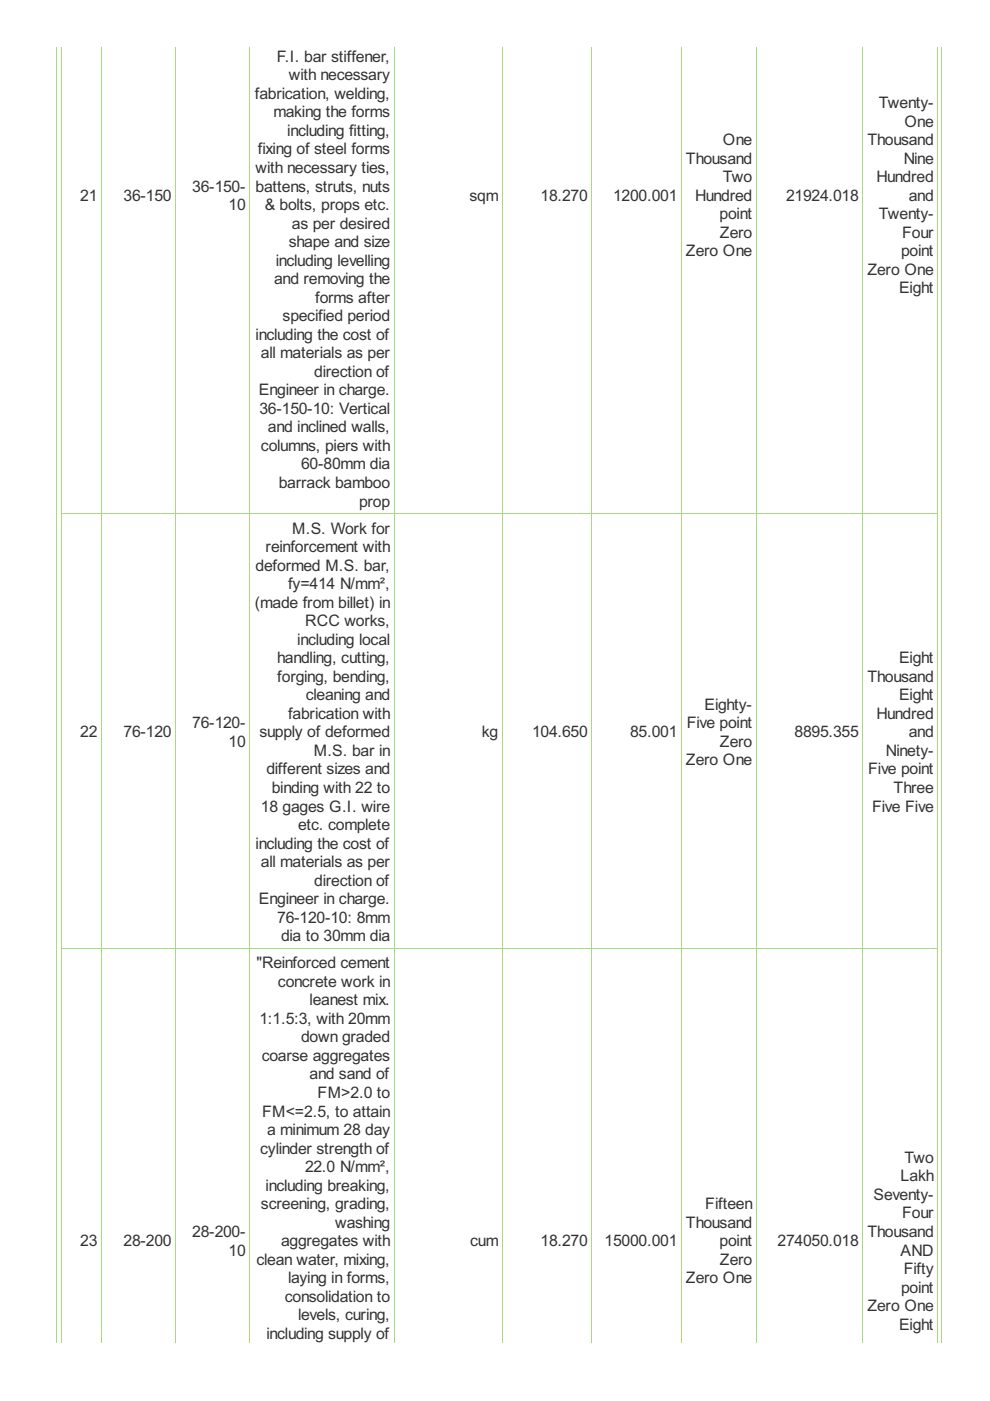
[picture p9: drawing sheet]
<svg xmlns="http://www.w3.org/2000/svg" width="210mm" height="297mm" viewBox="0 0 210 297" stroke-linecap="round" stroke-linejoin="round" font-family="sans-serif">
<defs><g id="words">
<g font-size="3.8" fill="#333">
<text x="58.7" y="13.1">F.I. bar stiffener,</text>
<text x="61.2" y="17">with necessary</text>
<text x="54" y="21">fabrication, welding,</text>
<text x="186.4" y="22.9">Twenty-</text>
<text x="58" y="24.9">making the forms</text>
<text x="60.9" y="28.8">including fitting,</text>
<text x="191.8" y="26.9">One</text>
<text x="54.7" y="32.7">fixing of steel forms</text>
<text x="145.4" y="34.7">Thousand</text>
<text x="153.3" y="30.8">One</text>
<text x="183.9" y="30.8">Thousand</text>
<text x="191.6" y="34.7">Nine</text>
<text x="40.8" y="40.6">36-150-</text>
<text x="54.2" y="36.7">with necessary ties,</text>
<text x="54.2" y="40.6">battens, struts, nuts</text>
<text x="153.3" y="38.6">Two</text>
<text x="185.9" y="38.6">Hundred</text>
<text x="17" y="42.6">21</text>
<text x="26.2" y="42.6">36-150</text>
<text x="48.5" y="44.5">10</text>
<text x="56.2" y="44.5">&amp; bolts, props etc.</text>
<text x="99.5" y="42.6">sqm</text>
<text x="114.6" y="42.6">18.270</text>
<text x="130" y="42.6">1200.001</text>
<text x="147.4" y="42.6">Hundred</text>
<text x="152.6" y="46.5">point</text>
<text x="166.7" y="42.6">21924.018</text>
<text x="186.4" y="46.5">Twenty-</text>
<text x="192.7" y="42.6">and</text>
<text x="61.2" y="52.4">shape and size</text>
<text x="61.9" y="48.5">as per desired</text>
<text x="152.6" y="50.4">Zero</text>
<text x="191.3" y="50.4">Four</text>
<text x="58.4" y="56.3">including levelling</text>
<text x="145.4" y="54.4">Zero One</text>
<text x="183.9" y="58.3">Zero One</text>
<text x="191.1" y="54.4">point</text>
<text x="58.1" y="60.2">and removing the</text>
<text x="66.8" y="64.2">forms after</text>
<text x="190.6" y="62.2">Eight</text>
<text x="59.9" y="68.1">specified period</text>
<text x="54.2" y="72">including the cost of</text>
<text x="55.3" y="76">all materials as per</text>
<text x="54.9" y="83.8">Engineer in charge.</text>
<text x="66.6" y="79.9">direction of</text>
<text x="55" y="87.8">36-150-10: Vertical</text>
<text x="55.3" y="95.6">columns, piers with</text>
<text x="56.8" y="91.7">and inclined walls,</text>
<text x="63.9" y="99.5">60-80mm dia</text>
<text x="59.1" y="103.5">barrack bamboo</text>
<text x="76.1" y="107.4">prop</text>
<text x="61.9" y="113.1">M.S. Work for</text>
<text x="56.3" y="117.1">reinforcement with</text>
<text x="54.2" y="121">deformed M.S. bar,</text>
<text x="61.1" y="124.9">fy=414 N/mm²,</text>
<text x="54" y="128.8">(made from billet) in</text>
<text x="63" y="136.7">including local</text>
<text x="64.7" y="132.8">RCC works,</text>
<text x="58.8" y="140.6">handling, cutting,</text>
<text x="190.6" y="140.6">Eight</text>
<text x="58.8" y="144.6">forging, bending,</text>
<text x="64.8" y="148.5">cleaning and</text>
<text x="183.9" y="144.6">Thousand</text>
<text x="190.6" y="148.5">Eight</text>
<text x="40.8" y="154.4">76-120-</text>
<text x="61.1" y="152.4">fabrication with</text>
<text x="145.6" y="154.4">Five point</text>
<text x="149.4" y="150.5">Eighty-</text>
<text x="185.9" y="152.4">Hundred</text>
<text x="17" y="156.3">22</text>
<text x="26.2" y="156.3">76-120</text>
<text x="48.5" y="158.3">10</text>
<text x="55" y="156.3">supply of deformed</text>
<text x="66.5" y="160.3">M.S. bar in</text>
<text x="102.2" y="156.3">kg</text>
<text x="112.8" y="156.3">104.650</text>
<text x="133.6" y="156.3">85.001</text>
<text x="152.6" y="158.3">Zero</text>
<text x="168.5" y="156.3">8895.355</text>
<text x="187.8" y="160.3">Ninety-</text>
<text x="192.7" y="156.3">and</text>
<text x="56.5" y="164.2">different sizes and</text>
<text x="145.4" y="162.2">Zero One</text>
<text x="184.1" y="164.2">Five point</text>
<text x="55.3" y="172.1">18 gages G.I. wire</text>
<text x="57.6" y="168.1">binding with 22 to</text>
<text x="184.9" y="172.1">Five Five</text>
<text x="189.5" y="168.1">Three</text>
<text x="54.2" y="179.9">including the cost of</text>
<text x="63.2" y="176">etc. complete</text>
<text x="55.3" y="183.8">all materials as per</text>
<text x="54.9" y="191.7">Engineer in charge.</text>
<text x="66.6" y="187.8">direction of</text>
<text x="58.8" y="195.6">76-120-10: 8mm</text>
<text x="59.6" y="199.6">dia to 30mm dia</text>
<text x="54.4" y="205.3">&quot;Reinforced cement</text>
<text x="58.9" y="209.2">concrete work in</text>
<text x="65.7" y="213.2">leanest mix.</text>
<text x="55" y="217.1">1:1.5:3, with 20mm</text>
<text x="63.9" y="221">down graded</text>
<text x="55.5" y="224.9">coarse aggregates</text>
<text x="65.7" y="228.9">and sand of</text>
<text x="67.3" y="232.8">FM&gt;2.0 to</text>
<text x="55.6" y="236.7">FM&lt;=2.5, to attain</text>
<text x="55.2" y="244.6">cylinder strength of</text>
<text x="56.6" y="240.7">a minimum 28 day</text>
<text x="64.7" y="248.5">22.0 N/mm²,</text>
<text x="190.9" y="250.5">Lakh</text>
<text x="191.8" y="246.5">Two</text>
<text x="55.3" y="256.4">screening, grading,</text>
<text x="56.3" y="252.4">including breaking,</text>
<text x="149.5" y="256.4">Fifteen</text>
<text x="185.2" y="254.4">Seventy-</text>
<text x="40.8" y="262.3">28-200-</text>
<text x="71.1" y="260.3">washing</text>
<text x="145.4" y="260.3">Thousand</text>
<text x="183.9" y="262.3">Thousand</text>
<text x="191.3" y="258.3">Four</text>
<text x="17" y="264.2">23</text>
<text x="26.2" y="264.2">28-200</text>
<text x="48.5" y="266.2">10</text>
<text x="54.4" y="268.2">clean water, mixing,</text>
<text x="59.6" y="264.2">aggregates with</text>
<text x="99.7" y="264.2">cum</text>
<text x="114.6" y="264.2">18.270</text>
<text x="128.2" y="264.2">15000.001</text>
<text x="152.6" y="264.2">point</text>
<text x="152.6" y="268.2">Zero</text>
<text x="164.9" y="264.2">274050.018</text>
<text x="190.9" y="266.2">AND</text>
<text x="61.1" y="272.1">laying in forms,</text>
<text x="145.4" y="272.1">Zero One</text>
<text x="191.1" y="274.1">point</text>
<text x="191.6" y="270.1">Fifty</text>
<text x="60.4" y="276">consolidation to</text>
<text x="63.2" y="279.9">levels, curing,</text>
<text x="183.9" y="278">Zero One</text>
<text x="190.6" y="281.9">Eight</text>
<text x="56.5" y="283.9">including supply of</text>
</g>
</g></defs>
<g fill="none" stroke="#a8da7f" stroke-width=".21">
<path d="M12 9.9v274.8M13 9.9v274.8M21.5 9.9v274.8M37.2 9.9v274.8M53 9.9v274.8M83.6 9.9v274.8M106.5 9.9v274.8M125.5 9.9v274.8M144.5 9.9v274.8M160.4 9.9v274.8M182.9 9.9v274.8M198.8 9.9v274.8"/>
<path d="M199.6 9.9v274.8M12.9 109h186M12.9 201.1h186"/>
</g>
<use href="#words"/>
</svg>
